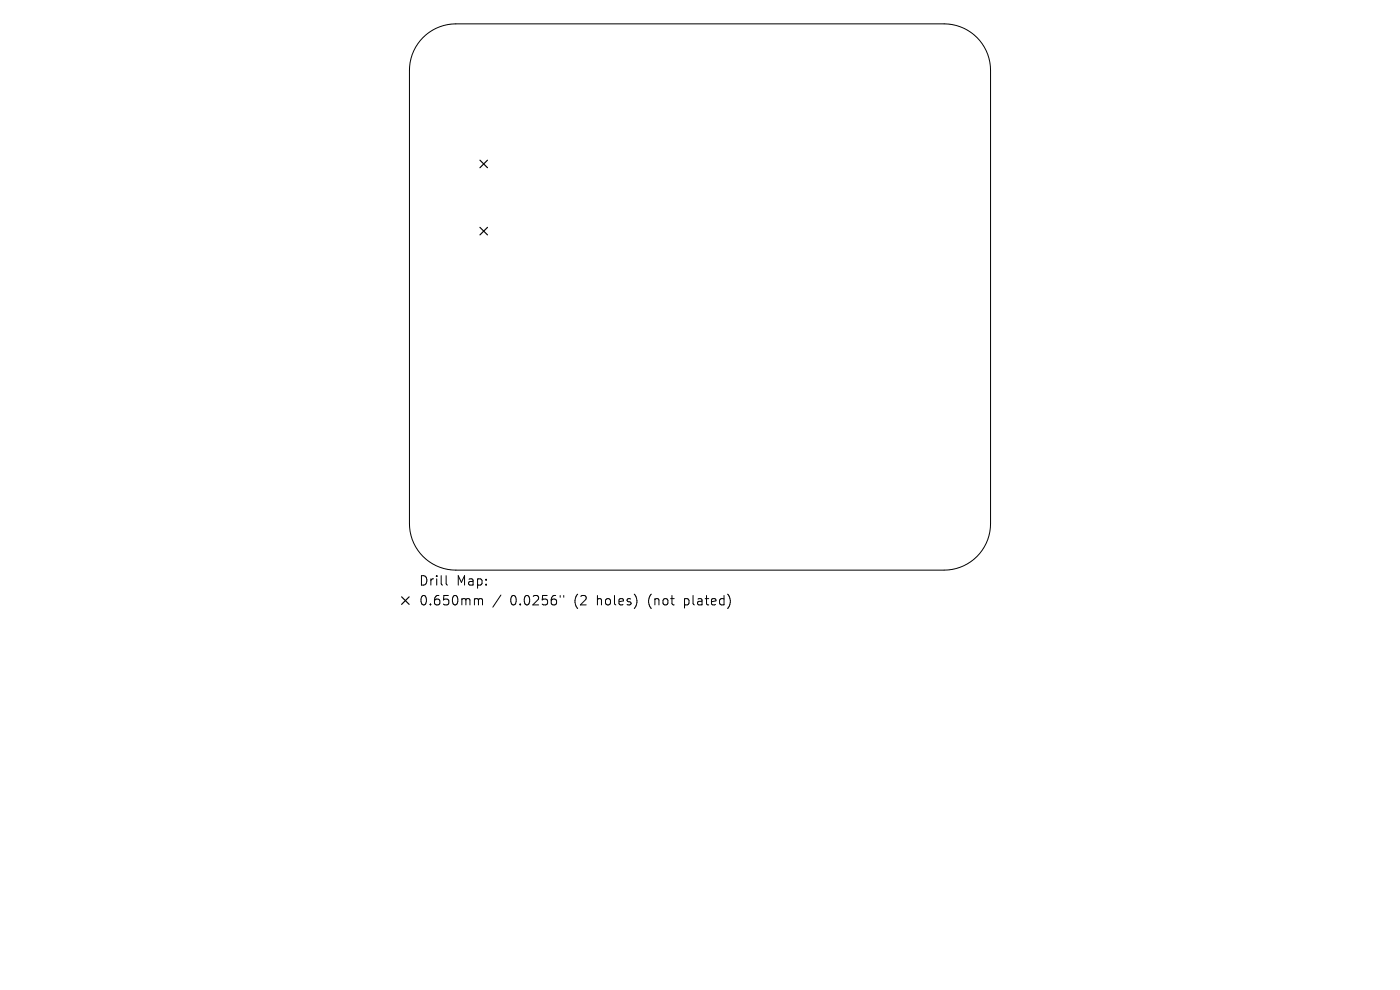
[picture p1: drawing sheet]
<svg xmlns="http://www.w3.org/2000/svg" width="297mm" height="210mm" viewBox="0 0 297 210" stroke-linecap="round" stroke-linejoin="round" font-family="sans-serif">
<defs><g id="words">
<g font-size="2.8">
<text x="88.8" y="124.5">Drill</text>
<text x="96.8" y="124.5">Map:</text>
<text x="88.8" y="128.7">0.650mm</text>
<text x="108.2" y="128.7">0.0256&quot;</text>
<text x="122" y="128.7">(2</text>
<text x="126.9" y="128.7">holes)</text>
<text x="138" y="128.7">(not</text>
<text x="145.8" y="128.7">plated)</text>
</g>
</g></defs>
<path d="M89.8 8a9.9 9.9 0 0 1 6.9-2.9h103.6a9.9 9.9 0 0 1 9.8 9.8v96.2a9.9 9.9 0 0 1-9.8 9.8h-103.6a9.9 9.9 0 0 1-9.8-9.8v-96.2a9.9 9.9 0 0 1 2.9-6.9zM94.6 122.1v1.7l.3 .3M100.9 127h.3l.3 .3M101.5 127.3l.3-.3 .5 .1 .1 1.2M101.5 127.3v1M106.3 126.2l-1.7 2.6M118.8 126.3v.4M119.6 126.3v.4" fill="none" stroke="#000" stroke-width=".21"/>
<path d="M101.8 34l1.6 1.6M103.4 34l-1.6 1.6M101.8 48.2l1.6 1.6M103.4 48.2l-1.6 1.6M85.2 126.6l1.6 1.6M86.8 126.6l-1.6 1.6" fill="none" stroke="#000" stroke-width=".25"/>
<use href="#words"/>
</svg>
